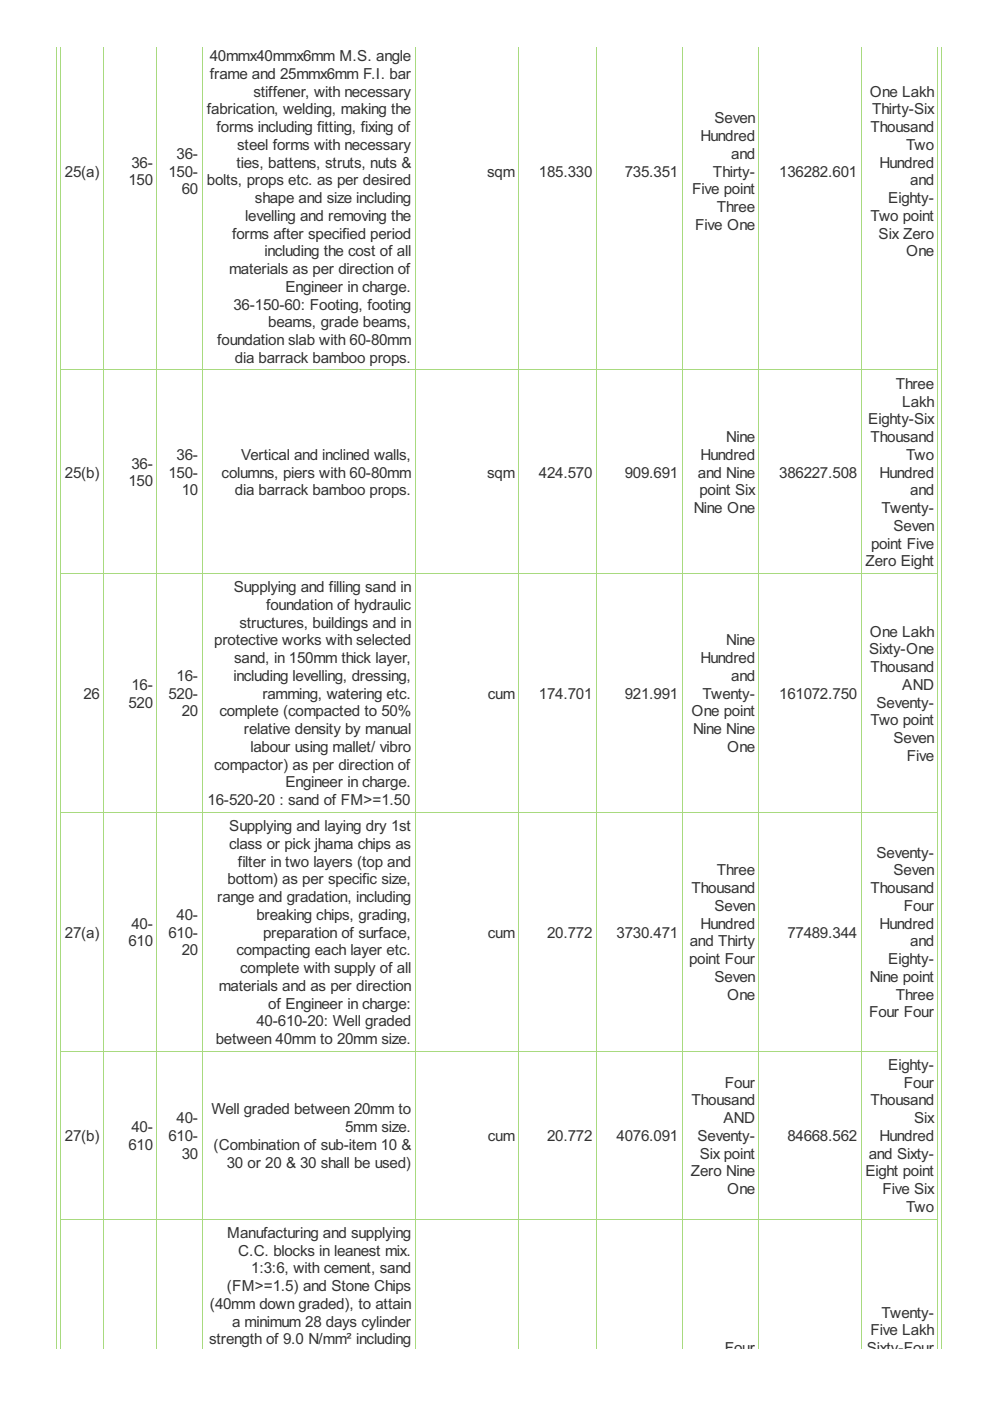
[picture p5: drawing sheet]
<svg xmlns="http://www.w3.org/2000/svg" width="210mm" height="297mm" viewBox="0 0 210 297" stroke-linecap="round" stroke-linejoin="round" font-family="sans-serif">
<defs><g id="words">
<g font-size="3.6" fill="#333">
<text x="44.5" y="13">40mmx40mmx6mm M.S. angle</text>
<text x="44.5" y="16.7">frame and 25mmx6mm F.I. bar</text>
<text x="53.7" y="20.5">stiffener, with necessary</text>
<text x="184.4" y="20.5">One Lakh</text>
<text x="43.9" y="24.3">fabrication, welding, making the</text>
<text x="45.9" y="28">forms including fitting, fixing of</text>
<text x="148.5" y="29.9">Hundred</text>
<text x="151.5" y="26.1">Seven</text>
<text x="184.6" y="28">Thousand</text>
<text x="184.9" y="24.3">Thirty-Six</text>
<text x="27.9" y="35.6">36-</text>
<text x="37.4" y="33.7">36-</text>
<text x="50.1" y="35.6">ties, battens, struts, nuts &amp;</text>
<text x="50.3" y="31.8">steel forms with necessary</text>
<text x="155" y="33.7">and</text>
<text x="186.5" y="35.6">Hundred</text>
<text x="192.1" y="31.8">Two</text>
<text x="13.8" y="37.4">25(a)</text>
<text x="27.2" y="39.3">150</text>
<text x="35.7" y="37.4">150-</text>
<text x="38.5" y="41.2">60</text>
<text x="43.9" y="39.3">bolts, props etc. as per desired</text>
<text x="103.3" y="37.4">sqm</text>
<text x="114.3" y="37.4">185.330</text>
<text x="132.5" y="37.4">735.351</text>
<text x="146.8" y="41.2">Five point</text>
<text x="151.2" y="37.4">Thirty-</text>
<text x="165.2" y="37.4">136282.601</text>
<text x="193" y="39.3">and</text>
<text x="52" y="46.8">levelling and removing the</text>
<text x="54.1" y="43.1">shape and size including</text>
<text x="152" y="45">Three</text>
<text x="184.6" y="46.8">Two point</text>
<text x="188.3" y="43.1">Eighty-</text>
<text x="49.2" y="50.6">forms after specified period</text>
<text x="147.4" y="48.7">Five One</text>
<text x="186.3" y="50.6">Six Zero</text>
<text x="48.6" y="58.1">materials as per direction of</text>
<text x="56.1" y="54.4">including the cost of all</text>
<text x="192.1" y="54.4">One</text>
<text x="49.5" y="65.7">36-150-60: Footing, footing</text>
<text x="60.5" y="61.9">Engineer in charge.</text>
<text x="56.9" y="69.4">beams, grade beams,</text>
<text x="46.1" y="73.2">foundation slab with 60-80mm</text>
<text x="49.8" y="76.9">dia barrack bamboo props.</text>
<text x="189.9" y="82.4">Three</text>
<text x="184.1" y="90">Eighty-Six</text>
<text x="191.3" y="86.2">Lakh</text>
<text x="154" y="93.7">Nine</text>
<text x="184.6" y="93.7">Thousand</text>
<text x="13.8" y="101.3">25(b)</text>
<text x="27.9" y="99.4">36-</text>
<text x="35.7" y="101.3">150-</text>
<text x="37.4" y="97.5">36-</text>
<text x="47" y="101.3">columns, piers with 60-80mm</text>
<text x="51.1" y="97.5">Vertical and inclined walls,</text>
<text x="103.3" y="101.3">sqm</text>
<text x="114.3" y="101.3">424.570</text>
<text x="132.5" y="101.3">909.691</text>
<text x="148" y="101.3">and Nine</text>
<text x="148.5" y="97.5">Hundred</text>
<text x="165.2" y="101.3">386227.508</text>
<text x="186.5" y="101.3">Hundred</text>
<text x="192.1" y="97.5">Two</text>
<text x="27.2" y="103.1">150</text>
<text x="38.5" y="105">10</text>
<text x="49.8" y="105">dia barrack bamboo props.</text>
<text x="148.3" y="105">point Six</text>
<text x="193" y="105">and</text>
<text x="147.1" y="108.8">Nine One</text>
<text x="186.9" y="108.8">Twenty-</text>
<text x="189.4" y="112.5">Seven</text>
<text x="184.7" y="116.3">point Five</text>
<text x="49.6" y="125.6">Supplying and filling sand in</text>
<text x="183.5" y="120.1">Zero Eight</text>
<text x="56.4" y="129.3">foundation of hydraulic</text>
<text x="45.4" y="136.8">protective works with selected</text>
<text x="50.8" y="133.1">structures, buildings and in</text>
<text x="154" y="136.8">Nine</text>
<text x="184.4" y="135">One Lakh</text>
<text x="49.7" y="140.6">sand, in 150mm thick layer,</text>
<text x="148.5" y="140.6">Hundred</text>
<text x="184.3" y="138.7">Sixty-One</text>
<text x="184.6" y="142.5">Thousand</text>
<text x="17.7" y="148.1">26</text>
<text x="27.9" y="146.3">16-</text>
<text x="35.7" y="148.1">520-</text>
<text x="37.4" y="144.4">16-</text>
<text x="49.5" y="144.4">including levelling, dressing,</text>
<text x="55.6" y="148.1">ramming, watering etc.</text>
<text x="103.4" y="148.1">cum</text>
<text x="114.3" y="148.1">174.701</text>
<text x="132.5" y="148.1">921.991</text>
<text x="149" y="148.1">Twenty-</text>
<text x="155" y="144.4">and</text>
<text x="165.2" y="148.1">161072.750</text>
<text x="191.3" y="146.3">AND</text>
<text x="27.2" y="150">520</text>
<text x="38.5" y="151.9">20</text>
<text x="46.5" y="151.9">complete (compacted to 50%</text>
<text x="51.7" y="155.7">relative density by manual</text>
<text x="146.6" y="151.9">One point</text>
<text x="146.9" y="155.7">Nine Nine</text>
<text x="184.6" y="153.8">Two point</text>
<text x="185.8" y="150">Seventy-</text>
<text x="53.1" y="159.4">labour using mallet/ vibro</text>
<text x="154.2" y="159.4">One</text>
<text x="189.4" y="157.5">Seven</text>
<text x="192.3" y="161.3">Five</text>
<text x="45.4" y="163.2">compactor) as per direction of</text>
<text x="60.5" y="167">Engineer in charge.</text>
<text x="44" y="170.7">16-520-20 : sand of FM&gt;=1.50</text>
<text x="48.6" y="180">class or pick jhama chips as</text>
<text x="48.6" y="176.2">Supplying and laying dry 1st</text>
<text x="50.4" y="183.7">filter in two layers (top and</text>
<text x="152" y="185.6">Three</text>
<text x="185.8" y="181.9">Seventy-</text>
<text x="189.4" y="185.6">Seven</text>
<text x="46.1" y="191.3">range and gradation, including</text>
<text x="48.3" y="187.5">bottom) as per specific size,</text>
<text x="146.6" y="189.4">Thousand</text>
<text x="184.6" y="189.4">Thousand</text>
<text x="27.9" y="196.9">40-</text>
<text x="37.4" y="195">40-</text>
<text x="54.4" y="195">breaking chips, grading,</text>
<text x="148.5" y="196.9">Hundred</text>
<text x="151.5" y="193.1">Seven</text>
<text x="186.5" y="196.9">Hundred</text>
<text x="191.6" y="193.1">Four</text>
<text x="13.8" y="198.8">27(a)</text>
<text x="27.2" y="200.7">610</text>
<text x="35.7" y="198.8">610-</text>
<text x="38.5" y="202.6">20</text>
<text x="50.1" y="202.6">compacting each layer etc.</text>
<text x="55.8" y="198.8">preparation of surface,</text>
<text x="103.4" y="198.8">cum</text>
<text x="116" y="198.8">20.772</text>
<text x="130.7" y="198.8">3730.471</text>
<text x="146.3" y="200.7">and Thirty</text>
<text x="167" y="198.8">77489.344</text>
<text x="193" y="200.7">and</text>
<text x="50.9" y="206.3">complete with supply of all</text>
<text x="146.1" y="204.4">point Four</text>
<text x="151.5" y="208.2">Seven</text>
<text x="184.4" y="208.2">Nine point</text>
<text x="188.3" y="204.4">Eighty-</text>
<text x="46.4" y="210.1">materials and as per direction</text>
<text x="56.9" y="213.8">of Engineer in charge:</text>
<text x="154.2" y="212">One</text>
<text x="184.3" y="215.7">Four Four</text>
<text x="189.9" y="212">Three</text>
<text x="45.7" y="221.4">between 40mm to 20mm size.</text>
<text x="54.4" y="217.6">40-610-20: Well graded</text>
<text x="188.3" y="226.9">Eighty-</text>
<text x="153.7" y="230.6">Four</text>
<text x="191.6" y="230.6">Four</text>
<text x="37.4" y="238.1">40-</text>
<text x="44.9" y="236.3">Well graded between 20mm to</text>
<text x="146.6" y="234.4">Thousand</text>
<text x="153.4" y="238.1">AND</text>
<text x="184.6" y="234.4">Thousand</text>
<text x="193.8" y="238.1">Six</text>
<text x="13.8" y="241.9">27(b)</text>
<text x="27.2" y="243.8">610</text>
<text x="27.9" y="240">40-</text>
<text x="35.7" y="241.9">610-</text>
<text x="38.5" y="245.7">30</text>
<text x="45.3" y="243.8">(Combination of sub-item 10 &amp;</text>
<text x="73.2" y="240">5mm size.</text>
<text x="103.4" y="241.9">cum</text>
<text x="116" y="241.9">20.772</text>
<text x="130.7" y="241.9">4076.091</text>
<text x="147.9" y="241.9">Seventy-</text>
<text x="148.3" y="245.7">Six point</text>
<text x="167" y="241.9">84668.562</text>
<text x="184.2" y="245.7">and Sixty-</text>
<text x="186.5" y="241.9">Hundred</text>
<text x="48.1" y="247.6">30 or 20 &amp; 30 shall be used)</text>
<text x="146.5" y="249.4">Zero Nine</text>
<text x="183.5" y="249.4">Eight point</text>
<text x="154.2" y="253.2">One</text>
<text x="187.1" y="253.2">Five Six</text>
<text x="192.1" y="257">Two</text>
<text x="48.1" y="262.5">Manufacturing and supplying</text>
<text x="50.5" y="266.2">C.C. blocks in leanest mix.</text>
<text x="53.3" y="270">1:3:6, with cement, sand</text>
<text x="48.1" y="273.7">(FM&gt;=1.5) and Stone Chips</text>
<text x="44.5" y="277.5">(40mm down graded), to attain</text>
<text x="49.2" y="281.3">a minimum 28 days cylinder</text>
<text x="186.9" y="279.4">Twenty-</text>
<text x="44.3" y="285">strength of 9.0 N/mm² including</text>
<text x="153.7" y="286.9">Four</text>
<text x="183.8" y="286.9">Sixty-Four</text>
<text x="184.6" y="283.2">Five Lakh</text>
</g>
</g></defs>
<g fill="none" stroke="#a8da7f" stroke-width=".21">
<path d="M12 9.9v276M12.9 9.9v276M22 9.9v276M33.3 9.9v276M42.8 9.9v276M88 9.9v276M110 9.9v276M126.4 9.9v276M144.6 9.9v276M160.9 9.9v276M182.6 9.9v276M198.9 9.9v276"/>
<path d="M199.7 9.9v276M12.8 78.4h186.1M12.8 121.6h186.1M12.8 172.2h186.1M12.8 222.9h186.1M12.8 258.5h186.1"/>
</g>
<use href="#words"/>
</svg>
